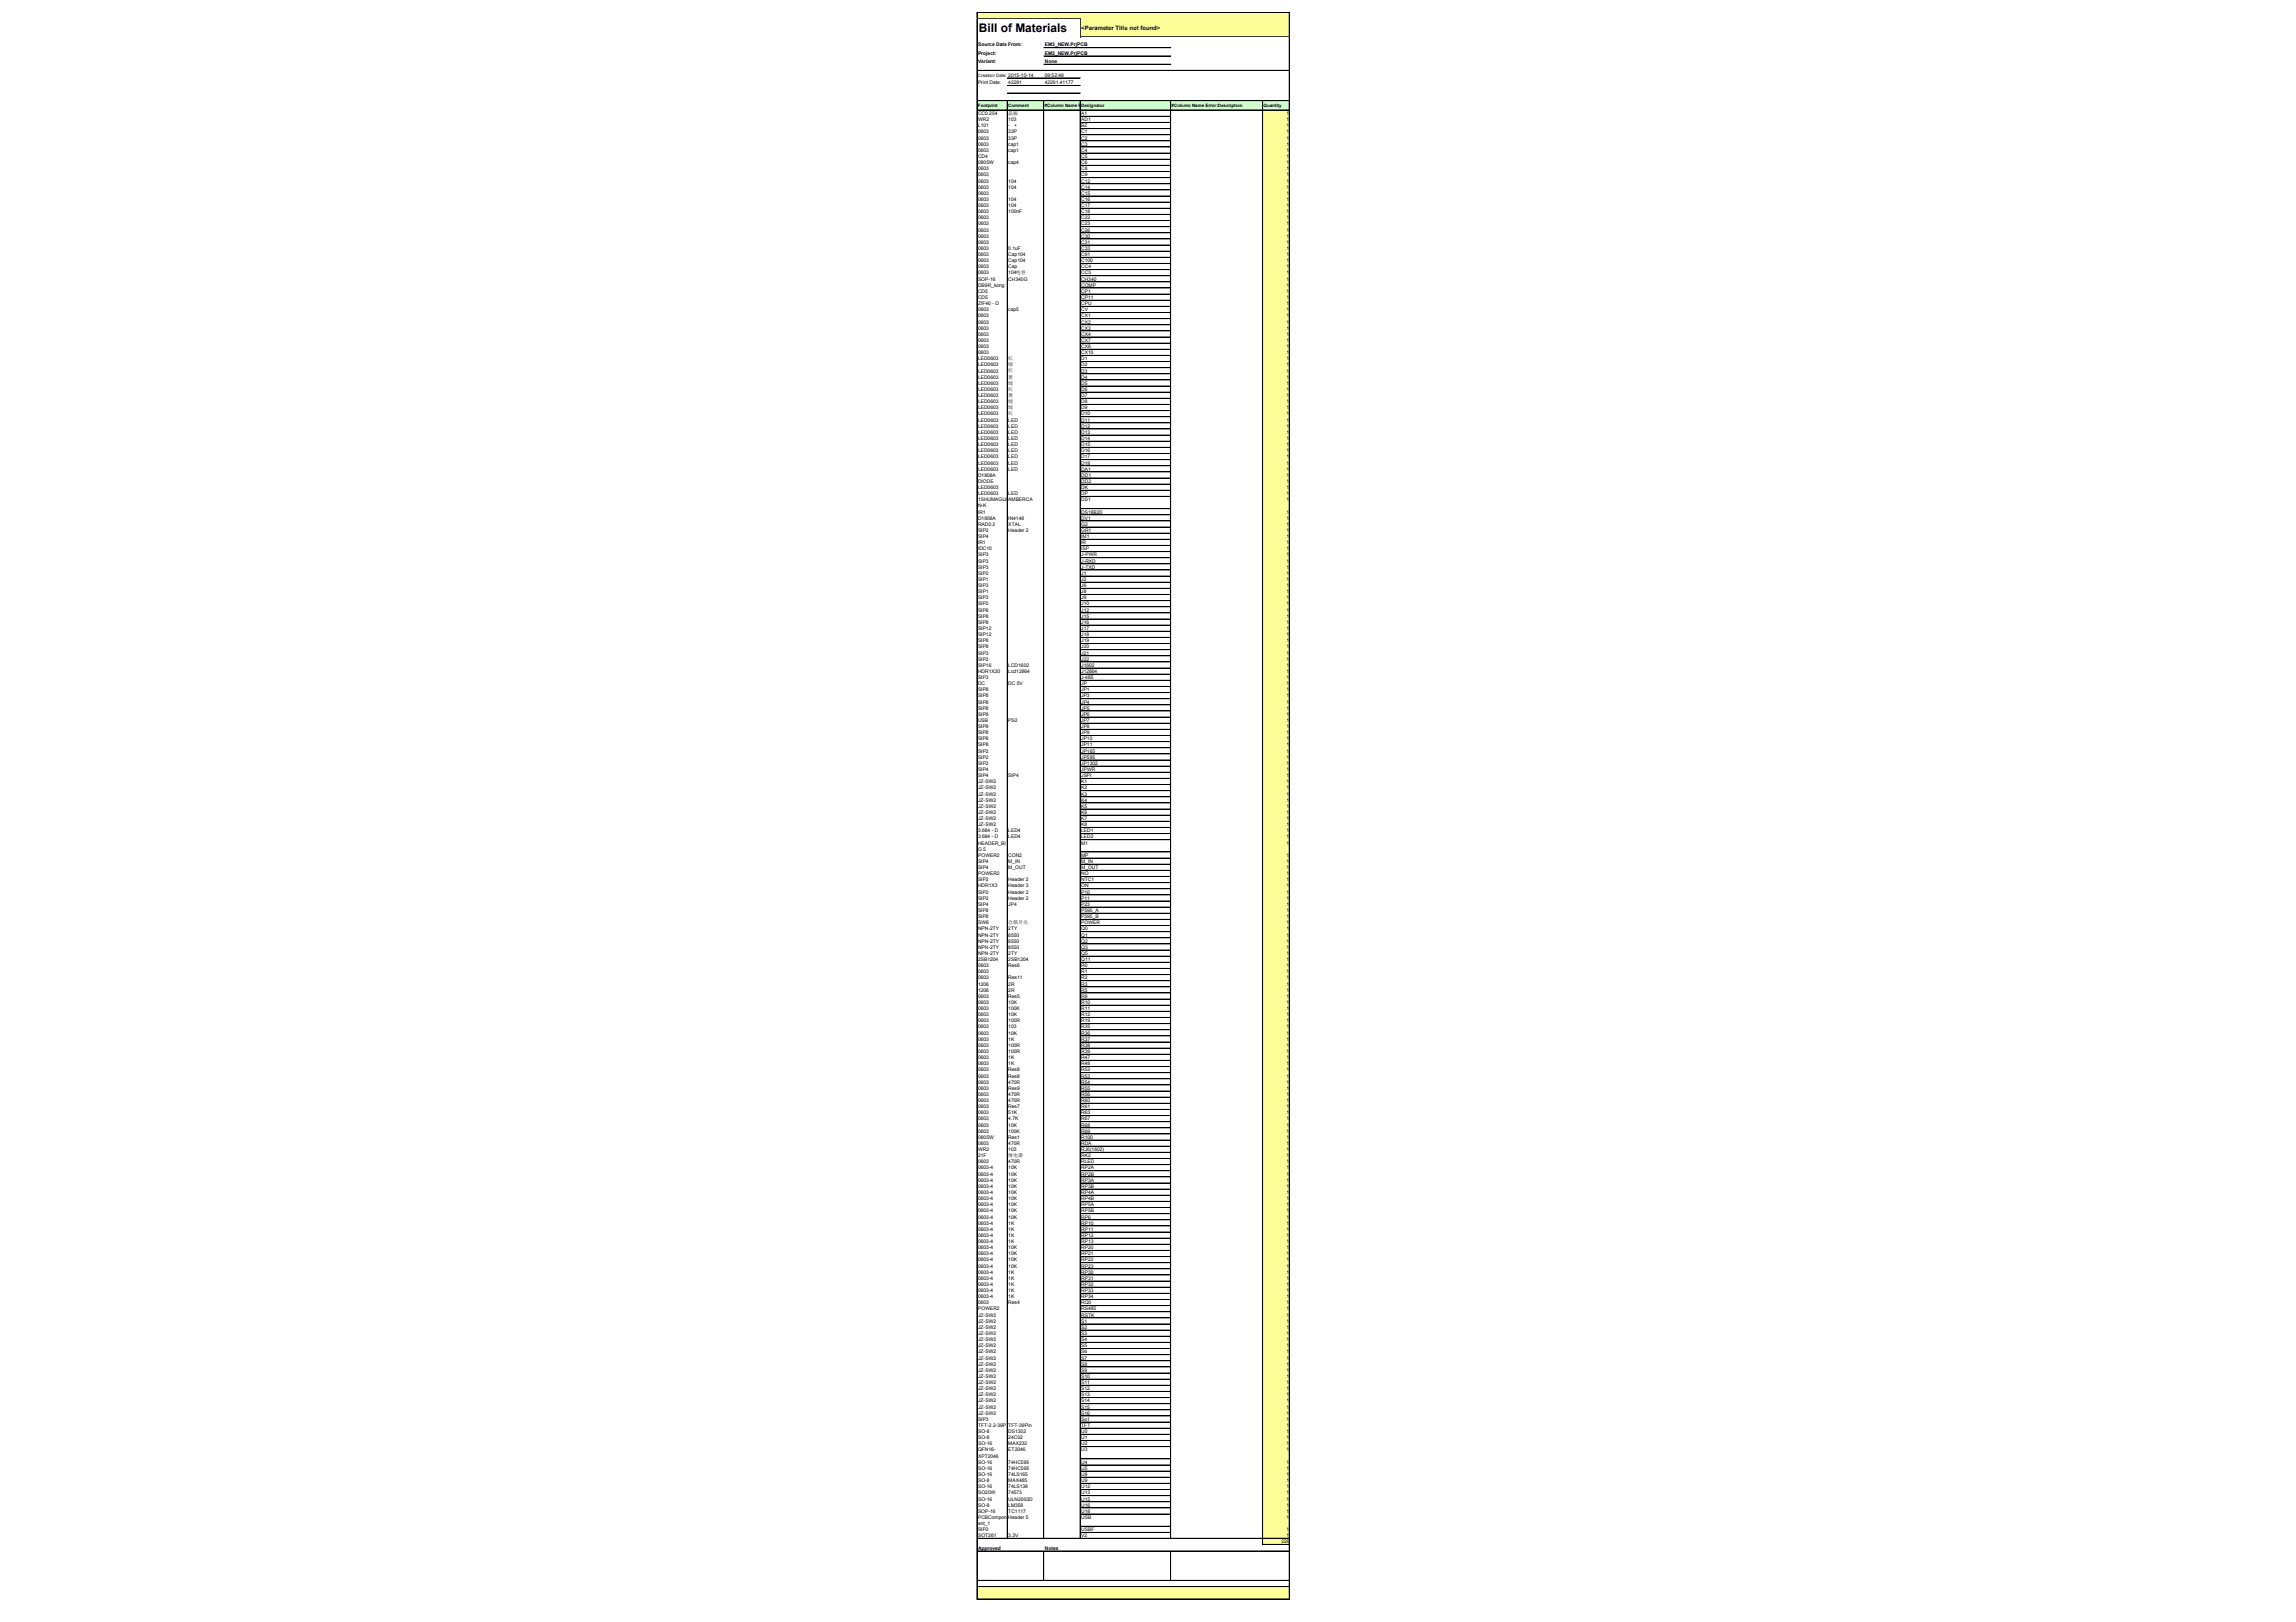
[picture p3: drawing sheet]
<svg xmlns="http://www.w3.org/2000/svg" width="297mm" height="210mm" viewBox="0 0 297 210" stroke-linecap="round" stroke-linejoin="round" font-family="sans-serif">
<defs><g id="words">
<text font-size="1.5" x="126.6" y="4.1">Bill of Materials</text>
<text font-size=".8" x="139.9" y="3.9">&lt;Parameter Title not found&gt;</text>
<g font-size=".6">
<text x="126.5" y="9.9">Creation Date: 2015-10-14</text>
<text x="126.5" y="6">Source Data From:</text>
<text x="126.5" y="7.1">Project:</text>
<text x="126.5" y="8.1">Variant:</text>
<text x="126.5" y="10.9">Print Date:</text>
<text x="130.4" y="10.9">42291</text>
<text x="135.2" y="6">EM3_NEW.PrjPCB</text>
<text x="135.2" y="7.1">EM3_NEW.PrjPCB</text>
<text x="135.2" y="8.1">None</text>
<text x="135.2" y="9.9">09:52:48</text>
<text x="135.2" y="10.9">42291.41177</text>
<text x="126.5" y="13.8">Footprint</text>
<text x="126.5" y="14.9">CC0.254</text>
<text x="126.5" y="15.7">WR2</text>
<text x="126.5" y="16.5">L101</text>
<text x="126.5" y="17.3">0603</text>
<text x="130.4" y="13.8">Comment</text>
<text x="130.4" y="14.9">晶振</text>
<text x="130.4" y="15.7">103</text>
<text x="130.4" y="16.5">-</text>
<text x="130.4" y="17.3">33P</text>
<text x="131.2" y="16.5">+</text>
<text x="135.2" y="13.8">#Column Name Error:LibRef</text>
<text x="139.9" y="13.8">Designator</text>
<text x="139.9" y="14.9">A1</text>
<text x="139.9" y="15.7">AD1</text>
<text x="139.9" y="16.5">BZ</text>
<text x="139.9" y="17.3">C1</text>
<text x="151.6" y="13.8">#Column Name Error:Description</text>
<text x="163.5" y="13.8">Quantity</text>
<text x="166.4" y="14.9">1</text>
<text x="166.4" y="15.7">1</text>
<text x="166.4" y="16.5">1</text>
<text x="166.4" y="17.3">1</text>
<text x="126.5" y="18.1">0603</text>
<text x="126.5" y="18.9">0603</text>
<text x="126.5" y="19.7">0603</text>
<text x="126.5" y="20.4">CD4</text>
<text x="126.5" y="21.2">0805W</text>
<text x="126.5" y="22">0603</text>
<text x="126.5" y="22.8">0603</text>
<text x="126.5" y="23.6">0603</text>
<text x="130.4" y="18.1">33P</text>
<text x="130.4" y="18.9">cap1</text>
<text x="130.4" y="19.7">cap1</text>
<text x="130.4" y="21.2">cap4</text>
<text x="130.4" y="23.6">104</text>
<text x="139.9" y="18.1">C2</text>
<text x="139.9" y="18.9">C3</text>
<text x="139.9" y="19.7">C4</text>
<text x="139.9" y="20.4">C5</text>
<text x="139.9" y="21.2">C6</text>
<text x="139.9" y="22">C8</text>
<text x="139.9" y="22.8">C9</text>
<text x="139.9" y="23.6">C12</text>
<text x="166.4" y="18.1">1</text>
<text x="166.4" y="18.9">1</text>
<text x="166.4" y="19.7">1</text>
<text x="166.4" y="20.4">1</text>
<text x="166.4" y="21.2">1</text>
<text x="166.4" y="22">1</text>
<text x="166.4" y="22.8">1</text>
<text x="166.4" y="23.6">1</text>
<text x="126.5" y="24.4">0603</text>
<text x="126.5" y="25.2">0603</text>
<text x="126.5" y="26">0603</text>
<text x="126.5" y="26.8">0603</text>
<text x="126.5" y="27.6">0603</text>
<text x="126.5" y="28.4">0603</text>
<text x="126.5" y="29.2">0603</text>
<text x="126.5" y="30">0603</text>
<text x="130.4" y="24.4">104</text>
<text x="130.4" y="26">104</text>
<text x="130.4" y="26.8">104</text>
<text x="130.4" y="27.6">100nF</text>
<text x="139.9" y="24.4">C14</text>
<text x="139.9" y="25.2">C15</text>
<text x="139.9" y="26">C16</text>
<text x="139.9" y="26.8">C17</text>
<text x="139.9" y="27.6">C18</text>
<text x="139.9" y="28.4">C22</text>
<text x="139.9" y="29.2">C23</text>
<text x="139.9" y="30">C26</text>
<text x="166.4" y="24.4">1</text>
<text x="166.4" y="25.2">1</text>
<text x="166.4" y="26">1</text>
<text x="166.4" y="26.8">1</text>
<text x="166.4" y="27.6">1</text>
<text x="166.4" y="28.4">1</text>
<text x="166.4" y="29.2">1</text>
<text x="166.4" y="30">1</text>
<text x="126.5" y="30.8">0603</text>
<text x="126.5" y="31.6">0603</text>
<text x="126.5" y="32.3">0603</text>
<text x="126.5" y="33.1">0603</text>
<text x="126.5" y="33.9">0603</text>
<text x="126.5" y="34.7">0603</text>
<text x="126.5" y="35.5">0603</text>
<text x="130.4" y="32.3">0.1uF</text>
<text x="130.4" y="33.1">Cap104</text>
<text x="130.4" y="33.9">Cap104</text>
<text x="130.4" y="34.7">Cap</text>
<text x="130.4" y="35.5">104电容</text>
<text x="139.9" y="30.8">C30</text>
<text x="139.9" y="31.6">C31</text>
<text x="139.9" y="32.3">C33</text>
<text x="139.9" y="33.1">C91</text>
<text x="139.9" y="33.9">C100</text>
<text x="139.9" y="34.7">CC4</text>
<text x="139.9" y="35.5">CC5</text>
<text x="166.4" y="30.8">1</text>
<text x="166.4" y="31.6">1</text>
<text x="166.4" y="32.3">1</text>
<text x="166.4" y="33.1">1</text>
<text x="166.4" y="33.9">1</text>
<text x="166.4" y="34.7">1</text>
<text x="166.4" y="35.5">1</text>
<text x="126.5" y="36.3">SOP-16</text>
<text x="126.5" y="37.1">DB9R_kong</text>
<text x="126.5" y="37.9">CD5</text>
<text x="126.5" y="38.7">CD5</text>
<text x="126.5" y="39.5">ZIF40 - D</text>
<text x="126.5" y="40.3">0603</text>
<text x="126.5" y="41.1">0603</text>
<text x="126.5" y="41.9">0603</text>
<text x="130.4" y="36.3">CH340G</text>
<text x="130.4" y="40.3">cap5</text>
<text x="139.9" y="36.3">CH340</text>
<text x="139.9" y="37.1">COMP</text>
<text x="139.9" y="37.9">CP1</text>
<text x="139.9" y="38.7">CP11</text>
<text x="139.9" y="39.5">CPU</text>
<text x="139.9" y="40.3">CV</text>
<text x="139.9" y="41.1">CX1</text>
<text x="139.9" y="41.9">CX2</text>
<text x="166.4" y="36.3">1</text>
<text x="166.4" y="37.1">1</text>
<text x="166.4" y="37.9">1</text>
<text x="166.4" y="38.7">1</text>
<text x="166.4" y="39.5">1</text>
<text x="166.4" y="40.3">1</text>
<text x="166.4" y="41.1">1</text>
<text x="166.4" y="41.9">1</text>
<text x="126.5" y="42.7">0603</text>
<text x="126.5" y="43.5">0603</text>
<text x="126.5" y="44.2">0603</text>
<text x="126.5" y="45">0603</text>
<text x="126.5" y="45.8">0603</text>
<text x="126.5" y="46.6">LED0603</text>
<text x="126.5" y="47.4">LED0603</text>
<text x="130.4" y="46.6">红</text>
<text x="130.4" y="47.4">绿</text>
<text x="139.9" y="42.7">CX3</text>
<text x="139.9" y="43.5">CX4</text>
<text x="139.9" y="44.2">CX7</text>
<text x="139.9" y="45">CX8</text>
<text x="139.9" y="45.8">CX10</text>
<text x="139.9" y="46.6">D1</text>
<text x="139.9" y="47.4">D2</text>
<text x="166.4" y="42.7">1</text>
<text x="166.4" y="43.5">1</text>
<text x="166.4" y="44.2">1</text>
<text x="166.4" y="45">1</text>
<text x="166.4" y="45.8">1</text>
<text x="166.4" y="46.6">1</text>
<text x="166.4" y="47.4">1</text>
<text x="126.5" y="48.2">LED0603</text>
<text x="126.5" y="49">LED0603</text>
<text x="126.5" y="49.8">LED0603</text>
<text x="126.5" y="50.6">LED0603</text>
<text x="126.5" y="51.4">LED0603</text>
<text x="126.5" y="52.2">LED0603</text>
<text x="126.5" y="53">LED0603</text>
<text x="126.5" y="53.8">LED0603</text>
<text x="130.4" y="48.2">红</text>
<text x="130.4" y="49">黄</text>
<text x="130.4" y="49.8">绿</text>
<text x="130.4" y="50.6">红</text>
<text x="130.4" y="51.4">黄</text>
<text x="130.4" y="52.2">绿</text>
<text x="130.4" y="53">绿</text>
<text x="130.4" y="53.8">红</text>
<text x="139.9" y="48.2">D3</text>
<text x="139.9" y="49">D4</text>
<text x="139.9" y="49.8">D5</text>
<text x="139.9" y="50.6">D6</text>
<text x="139.9" y="51.4">D7</text>
<text x="139.9" y="52.2">D8</text>
<text x="139.9" y="53">D9</text>
<text x="139.9" y="53.8">D10</text>
<text x="166.4" y="48.2">1</text>
<text x="166.4" y="49">1</text>
<text x="166.4" y="49.8">1</text>
<text x="166.4" y="50.6">1</text>
<text x="166.4" y="51.4">1</text>
<text x="166.4" y="52.2">1</text>
<text x="166.4" y="53">1</text>
<text x="166.4" y="53.8">1</text>
<text x="126.5" y="54.6">LED0603</text>
<text x="126.5" y="55.4">LED0603</text>
<text x="126.5" y="56.1">LED0603</text>
<text x="126.5" y="56.9">LED0603</text>
<text x="126.5" y="57.7">LED0603</text>
<text x="126.5" y="58.5">LED0603</text>
<text x="126.5" y="59.3">LED0603</text>
<text x="130.4" y="54.6">LED</text>
<text x="130.4" y="55.4">LED</text>
<text x="130.4" y="56.1">LED</text>
<text x="130.4" y="56.9">LED</text>
<text x="130.4" y="57.7">LED</text>
<text x="130.4" y="58.5">LED</text>
<text x="130.4" y="59.3">LED</text>
<text x="139.9" y="54.6">D11</text>
<text x="139.9" y="55.4">D12</text>
<text x="139.9" y="56.1">D13</text>
<text x="139.9" y="56.9">D14</text>
<text x="139.9" y="57.7">D15</text>
<text x="139.9" y="58.5">D16</text>
<text x="139.9" y="59.3">D17</text>
<text x="166.4" y="54.6">1</text>
<text x="166.4" y="55.4">1</text>
<text x="166.4" y="56.1">1</text>
<text x="166.4" y="56.9">1</text>
<text x="166.4" y="57.7">1</text>
<text x="166.4" y="58.5">1</text>
<text x="166.4" y="59.3">1</text>
<text x="126.5" y="60.1">LED0603</text>
<text x="126.5" y="60.9">LED0603</text>
<text x="126.5" y="61.7">D1808A</text>
<text x="126.5" y="62.5">DIODE</text>
<text x="126.5" y="63.3">LED0603</text>
<text x="126.5" y="64.1">LED0603</text>
<text x="126.5" y="64.9">1SHUMAGUAAMBERCA</text>
<text x="126.5" y="65.7">N-K</text>
<text x="130.4" y="60.1">LED</text>
<text x="130.4" y="60.9">LED</text>
<text x="130.4" y="64.1">LED</text>
<text x="139.9" y="60.1">D18</text>
<text x="139.9" y="60.9">DA1</text>
<text x="139.9" y="61.7">DD1</text>
<text x="139.9" y="62.5">DD2</text>
<text x="139.9" y="63.3">DK</text>
<text x="139.9" y="64.1">DP</text>
<text x="139.9" y="64.9">DS1</text>
<text x="166.4" y="60.1">1</text>
<text x="166.4" y="60.9">1</text>
<text x="166.4" y="61.7">1</text>
<text x="166.4" y="62.5">1</text>
<text x="166.4" y="63.3">1</text>
<text x="166.4" y="64.1">1</text>
<text x="166.4" y="64.9">1</text>
<text x="126.5" y="66.5">IR1</text>
<text x="126.5" y="67.3">D1808A</text>
<text x="126.5" y="68">RAD0.2</text>
<text x="126.5" y="68.8">SIP2</text>
<text x="126.5" y="69.6">SIP4</text>
<text x="126.5" y="70.4">IR1</text>
<text x="126.5" y="71.2">IDC10</text>
<text x="130.4" y="67.3">IN4148</text>
<text x="130.4" y="68">XTAL</text>
<text x="130.4" y="68.8">Header 2</text>
<text x="139.9" y="66.5">DS18B20</text>
<text x="139.9" y="67.3">DV1</text>
<text x="139.9" y="68">G2</text>
<text x="139.9" y="68.8">GR1</text>
<text x="139.9" y="69.6">IM1</text>
<text x="139.9" y="70.4">IR</text>
<text x="139.9" y="71.2">ISP</text>
<text x="166.4" y="66.5">1</text>
<text x="166.4" y="67.3">1</text>
<text x="166.4" y="68">1</text>
<text x="166.4" y="68.8">1</text>
<text x="166.4" y="69.6">1</text>
<text x="166.4" y="70.4">1</text>
<text x="166.4" y="71.2">1</text>
<text x="126.5" y="72">SIP3</text>
<text x="126.5" y="72.8">SIP3</text>
<text x="126.5" y="73.6">SIP3</text>
<text x="126.5" y="74.4">SIP2</text>
<text x="126.5" y="75.2">SIP1</text>
<text x="126.5" y="76">SIP3</text>
<text x="126.5" y="76.8">SIP1</text>
<text x="126.5" y="77.6">SIP3</text>
<text x="139.9" y="72">J-PWR</text>
<text x="139.9" y="72.8">J-RXD</text>
<text x="139.9" y="73.6">J-TXD</text>
<text x="139.9" y="74.4">J1</text>
<text x="139.9" y="75.2">J2</text>
<text x="139.9" y="76">J6</text>
<text x="139.9" y="76.8">J8</text>
<text x="139.9" y="77.6">J9</text>
<text x="166.4" y="72">1</text>
<text x="166.4" y="72.8">1</text>
<text x="166.4" y="73.6">1</text>
<text x="166.4" y="74.4">1</text>
<text x="166.4" y="75.2">1</text>
<text x="166.4" y="76">1</text>
<text x="166.4" y="76.8">1</text>
<text x="166.4" y="77.6">1</text>
<text x="126.5" y="78.4">SIP2</text>
<text x="126.5" y="79.2">SIP8</text>
<text x="126.5" y="79.9">SIP8</text>
<text x="126.5" y="80.7">SIP8</text>
<text x="126.5" y="81.5">SIP12</text>
<text x="126.5" y="82.3">SIP12</text>
<text x="126.5" y="83.1">SIP8</text>
<text x="126.5" y="83.9">SIP8</text>
<text x="139.9" y="78.4">J10</text>
<text x="139.9" y="79.2">J12</text>
<text x="139.9" y="79.9">J15</text>
<text x="139.9" y="80.7">J16</text>
<text x="139.9" y="81.5">J17</text>
<text x="139.9" y="82.3">J18</text>
<text x="139.9" y="83.1">J19</text>
<text x="139.9" y="83.9">J20</text>
<text x="166.4" y="78.4">1</text>
<text x="166.4" y="79.2">1</text>
<text x="166.4" y="79.9">1</text>
<text x="166.4" y="80.7">1</text>
<text x="166.4" y="81.5">1</text>
<text x="166.4" y="82.3">1</text>
<text x="166.4" y="83.1">1</text>
<text x="166.4" y="83.9">1</text>
<text x="126.5" y="84.7">SIP3</text>
<text x="126.5" y="85.5">SIP2</text>
<text x="126.5" y="86.3">SIP16</text>
<text x="126.5" y="87.1">HDR1X20</text>
<text x="126.5" y="87.9">SIP3</text>
<text x="126.5" y="88.7">DC</text>
<text x="126.5" y="89.5">SIP8</text>
<text x="130.4" y="86.3">LCD1602</text>
<text x="130.4" y="87.1">Lcd12864</text>
<text x="130.4" y="88.7">DC 5V</text>
<text x="139.9" y="84.7">J21</text>
<text x="139.9" y="85.5">J22</text>
<text x="139.9" y="86.3">J1602</text>
<text x="139.9" y="87.1">J12864</text>
<text x="139.9" y="87.9">J-485</text>
<text x="139.9" y="88.7">JP</text>
<text x="139.9" y="89.5">JP1</text>
<text x="166.4" y="84.7">1</text>
<text x="166.4" y="85.5">1</text>
<text x="166.4" y="86.3">1</text>
<text x="166.4" y="87.1">1</text>
<text x="166.4" y="87.9">1</text>
<text x="166.4" y="88.7">1</text>
<text x="166.4" y="89.5">1</text>
<text x="126.5" y="90.3">SIP8</text>
<text x="126.5" y="91.1">SIP8</text>
<text x="126.5" y="91.8">SIP8</text>
<text x="126.5" y="92.6">SIP8</text>
<text x="126.5" y="93.4">USB</text>
<text x="126.5" y="94.2">SIP8</text>
<text x="126.5" y="95">SIP8</text>
<text x="126.5" y="95.8">SIP8</text>
<text x="130.4" y="93.4">PS2</text>
<text x="139.9" y="90.3">JP3</text>
<text x="139.9" y="91.1">JP4</text>
<text x="139.9" y="91.8">JP5</text>
<text x="139.9" y="92.6">JP6</text>
<text x="139.9" y="93.4">JP7</text>
<text x="139.9" y="94.2">JP8</text>
<text x="139.9" y="95">JP9</text>
<text x="139.9" y="95.8">JP10</text>
<text x="166.4" y="90.3">1</text>
<text x="166.4" y="91.1">1</text>
<text x="166.4" y="91.8">1</text>
<text x="166.4" y="92.6">1</text>
<text x="166.4" y="93.4">1</text>
<text x="166.4" y="94.2">1</text>
<text x="166.4" y="95">1</text>
<text x="166.4" y="95.8">1</text>
<text x="126.5" y="96.6">SIP8</text>
<text x="126.5" y="97.4">SIP2</text>
<text x="126.5" y="98.2">SIP2</text>
<text x="126.5" y="99">SIP2</text>
<text x="126.5" y="99.8">SIP4</text>
<text x="126.5" y="100.6">SIP4</text>
<text x="126.5" y="101.4">JZ-SW2</text>
<text x="130.4" y="100.6">SIP4</text>
<text x="139.9" y="96.6">JP11</text>
<text x="139.9" y="97.4">JP165</text>
<text x="139.9" y="98.2">JP595</text>
<text x="139.9" y="99">JP1302</text>
<text x="139.9" y="99.8">JPWR</text>
<text x="139.9" y="100.6">JSPI</text>
<text x="139.9" y="101.4">K1</text>
<text x="166.4" y="96.6">1</text>
<text x="166.4" y="97.4">1</text>
<text x="166.4" y="98.2">1</text>
<text x="166.4" y="99">1</text>
<text x="166.4" y="99.8">1</text>
<text x="166.4" y="100.6">1</text>
<text x="166.4" y="101.4">1</text>
<text x="126.5" y="102.2">JZ-SW2</text>
<text x="126.5" y="103">JZ-SW2</text>
<text x="126.5" y="103.7">JZ-SW2</text>
<text x="126.5" y="104.5">JZ-SW2</text>
<text x="126.5" y="105.3">JZ-SW2</text>
<text x="126.5" y="106.1">JZ-SW2</text>
<text x="126.5" y="106.9">JZ-SW2</text>
<text x="126.5" y="107.7">3.684 - D</text>
<text x="130.4" y="107.7">LED4</text>
<text x="139.9" y="102.2">K2</text>
<text x="139.9" y="103">K3</text>
<text x="139.9" y="103.7">K4</text>
<text x="139.9" y="104.5">K5</text>
<text x="139.9" y="105.3">K6</text>
<text x="139.9" y="106.1">K7</text>
<text x="139.9" y="106.9">K8</text>
<text x="139.9" y="107.7">LED1</text>
<text x="166.4" y="102.2">1</text>
<text x="166.4" y="103">1</text>
<text x="166.4" y="103.7">1</text>
<text x="166.4" y="104.5">1</text>
<text x="166.4" y="105.3">1</text>
<text x="166.4" y="106.1">1</text>
<text x="166.4" y="106.9">1</text>
<text x="166.4" y="107.7">1</text>
<text x="126.5" y="108.5">3.684 - D</text>
<text x="126.5" y="109.3">HEADER_BI</text>
<text x="126.5" y="110.1">G 5</text>
<text x="126.5" y="110.9">POWER2</text>
<text x="126.5" y="111.7">SIP4</text>
<text x="126.5" y="112.5">SIP4</text>
<text x="126.5" y="113.3">POWER2</text>
<text x="130.4" y="108.5">LED4</text>
<text x="130.4" y="110.9">CON2</text>
<text x="130.4" y="111.7">M_IN</text>
<text x="130.4" y="112.5">M_OUT</text>
<text x="139.9" y="108.5">LED2</text>
<text x="139.9" y="109.3">M1</text>
<text x="139.9" y="110.9">MP</text>
<text x="139.9" y="111.7">M_IN</text>
<text x="139.9" y="112.5">M_OUT</text>
<text x="139.9" y="113.3">NO</text>
<text x="166.4" y="108.5">1</text>
<text x="166.4" y="109.3">1</text>
<text x="166.4" y="110.9">1</text>
<text x="166.4" y="111.7">1</text>
<text x="166.4" y="112.5">1</text>
<text x="166.4" y="113.3">1</text>
<text x="126.5" y="114.1">SIP2</text>
<text x="126.5" y="114.8">HDR1X3</text>
<text x="126.5" y="115.6">SIP2</text>
<text x="126.5" y="116.4">SIP2</text>
<text x="126.5" y="117.2">SIP4</text>
<text x="126.5" y="118">SIP8</text>
<text x="126.5" y="118.8">SIP8</text>
<text x="126.5" y="119.6">SW6</text>
<text x="130.4" y="114.1">Header 2</text>
<text x="130.4" y="114.8">Header 3</text>
<text x="130.4" y="115.6">Header 2</text>
<text x="130.4" y="116.4">Header 2</text>
<text x="130.4" y="117.2">JP4</text>
<text x="130.4" y="119.6">自锁开关</text>
<text x="139.9" y="114.1">NTC1</text>
<text x="139.9" y="114.8">ON</text>
<text x="139.9" y="115.6">P10</text>
<text x="139.9" y="116.4">P11</text>
<text x="139.9" y="117.2">P23</text>
<text x="139.9" y="118">P595_A</text>
<text x="139.9" y="118.8">P595_B</text>
<text x="139.9" y="119.6">POWER</text>
<text x="166.4" y="114.1">1</text>
<text x="166.4" y="114.8">1</text>
<text x="166.4" y="115.6">1</text>
<text x="166.4" y="116.4">1</text>
<text x="166.4" y="117.2">1</text>
<text x="166.4" y="118">1</text>
<text x="166.4" y="118.8">1</text>
<text x="166.4" y="119.6">1</text>
<text x="126.5" y="120.4">NPN-2TY</text>
<text x="126.5" y="121.2">NPN-2TY</text>
<text x="126.5" y="122">NPN-2TY</text>
<text x="126.5" y="122.8">NPN-2TY</text>
<text x="126.5" y="123.6">NPN-2TY</text>
<text x="126.5" y="124.4">2SB1204</text>
<text x="126.5" y="125.2">0603</text>
<text x="126.5" y="126">0603</text>
<text x="130.4" y="120.4">2TY</text>
<text x="130.4" y="121.2">8550</text>
<text x="130.4" y="122">8550</text>
<text x="130.4" y="122.8">8550</text>
<text x="130.4" y="123.6">2TY</text>
<text x="130.4" y="124.4">2SB1204</text>
<text x="130.4" y="125.2">Res6</text>
<text x="139.9" y="120.4">Q0</text>
<text x="139.9" y="121.2">Q1</text>
<text x="139.9" y="122">Q2</text>
<text x="139.9" y="122.8">Q3</text>
<text x="139.9" y="123.6">Q5</text>
<text x="139.9" y="124.4">Q11</text>
<text x="139.9" y="125.2">R0</text>
<text x="139.9" y="126">R1</text>
<text x="166.4" y="120.4">1</text>
<text x="166.4" y="121.2">1</text>
<text x="166.4" y="122">1</text>
<text x="166.4" y="122.8">1</text>
<text x="166.4" y="123.6">1</text>
<text x="166.4" y="124.4">1</text>
<text x="166.4" y="125.2">1</text>
<text x="166.4" y="126">1</text>
<text x="126.5" y="126.7">0603</text>
<text x="126.5" y="127.5">1206</text>
<text x="126.5" y="128.3">1206</text>
<text x="126.5" y="129.1">0603</text>
<text x="126.5" y="129.9">0603</text>
<text x="126.5" y="130.7">0603</text>
<text x="126.5" y="131.5">0603</text>
<text x="130.4" y="126.7">Res11</text>
<text x="130.4" y="127.5">2R</text>
<text x="130.4" y="128.3">2R</text>
<text x="130.4" y="129.1">Res5</text>
<text x="130.4" y="129.9">10K</text>
<text x="130.4" y="130.7">100K</text>
<text x="130.4" y="131.5">10K</text>
<text x="139.9" y="126.7">R2</text>
<text x="139.9" y="127.5">R3</text>
<text x="139.9" y="128.3">R5</text>
<text x="139.9" y="129.1">R9</text>
<text x="139.9" y="129.9">R10</text>
<text x="139.9" y="130.7">R11</text>
<text x="139.9" y="131.5">R12</text>
<text x="166.4" y="126.7">1</text>
<text x="166.4" y="127.5">1</text>
<text x="166.4" y="128.3">1</text>
<text x="166.4" y="129.1">1</text>
<text x="166.4" y="129.9">1</text>
<text x="166.4" y="130.7">1</text>
<text x="166.4" y="131.5">1</text>
<text x="126.5" y="132.3">0603</text>
<text x="126.5" y="133.1">0603</text>
<text x="126.5" y="133.9">0603</text>
<text x="126.5" y="134.7">0603</text>
<text x="126.5" y="135.5">0603</text>
<text x="126.5" y="136.3">0603</text>
<text x="126.5" y="137.1">0603</text>
<text x="126.5" y="137.9">0603</text>
<text x="130.4" y="132.3">100R</text>
<text x="130.4" y="133.1">103</text>
<text x="130.4" y="133.9">10K</text>
<text x="130.4" y="134.7">1K</text>
<text x="130.4" y="135.5">100R</text>
<text x="130.4" y="136.3">100R</text>
<text x="130.4" y="137.1">1K</text>
<text x="130.4" y="137.9">1K</text>
<text x="139.9" y="132.3">R19</text>
<text x="139.9" y="133.1">R35</text>
<text x="139.9" y="133.9">R36</text>
<text x="139.9" y="134.7">R37</text>
<text x="139.9" y="135.5">R38</text>
<text x="139.9" y="136.3">R39</text>
<text x="139.9" y="137.1">R47</text>
<text x="139.9" y="137.9">R48</text>
<text x="166.4" y="132.3">1</text>
<text x="166.4" y="133.1">1</text>
<text x="166.4" y="133.9">1</text>
<text x="166.4" y="134.7">1</text>
<text x="166.4" y="135.5">1</text>
<text x="166.4" y="136.3">1</text>
<text x="166.4" y="137.1">1</text>
<text x="166.4" y="137.9">1</text>
<text x="126.5" y="138.6">0603</text>
<text x="126.5" y="139.4">0603</text>
<text x="126.5" y="140.2">0603</text>
<text x="126.5" y="141">0603</text>
<text x="126.5" y="141.8">0603</text>
<text x="126.5" y="142.6">0603</text>
<text x="126.5" y="143.4">0603</text>
<text x="130.4" y="138.6">Res8</text>
<text x="130.4" y="139.4">Res8</text>
<text x="130.4" y="140.2">470R</text>
<text x="130.4" y="141">Res9</text>
<text x="130.4" y="141.8">470R</text>
<text x="130.4" y="142.6">470R</text>
<text x="130.4" y="143.4">Res7</text>
<text x="139.9" y="138.6">R52</text>
<text x="139.9" y="139.4">R53</text>
<text x="139.9" y="140.2">R54</text>
<text x="139.9" y="141">R55</text>
<text x="139.9" y="141.8">R56</text>
<text x="139.9" y="142.6">R60</text>
<text x="139.9" y="143.4">R61</text>
<text x="166.4" y="138.6">1</text>
<text x="166.4" y="139.4">1</text>
<text x="166.4" y="140.2">1</text>
<text x="166.4" y="141">1</text>
<text x="166.4" y="141.8">1</text>
<text x="166.4" y="142.6">1</text>
<text x="166.4" y="143.4">1</text>
<text x="126.5" y="144.2">0603</text>
<text x="126.5" y="145">0603</text>
<text x="126.5" y="145.8">0603</text>
<text x="126.5" y="146.6">0603</text>
<text x="126.5" y="147.4">0805W</text>
<text x="126.5" y="148.2">0603</text>
<text x="126.5" y="149">WR2</text>
<text x="126.5" y="149.8">21F</text>
<text x="130.4" y="144.2">51K</text>
<text x="130.4" y="145">4.7K</text>
<text x="130.4" y="145.8">10K</text>
<text x="130.4" y="146.6">100K</text>
<text x="130.4" y="147.4">Res1</text>
<text x="130.4" y="148.2">470R</text>
<text x="130.4" y="149">103</text>
<text x="130.4" y="149.7">继电器</text>
<text x="139.9" y="144.2">R63</text>
<text x="139.9" y="145">R67</text>
<text x="139.9" y="145.8">R68</text>
<text x="139.9" y="146.6">R69</text>
<text x="139.9" y="147.4">R100</text>
<text x="139.9" y="148.2">RDA</text>
<text x="139.9" y="149">RJ6(1602)</text>
<text x="139.9" y="149.8">RK2</text>
<text x="166.4" y="144.2">1</text>
<text x="166.4" y="145">1</text>
<text x="166.4" y="145.8">1</text>
<text x="166.4" y="146.6">1</text>
<text x="166.4" y="147.4">1</text>
<text x="166.4" y="148.2">1</text>
<text x="166.4" y="149">1</text>
<text x="166.4" y="149.8">1</text>
<text x="126.5" y="150.5">0603</text>
<text x="126.5" y="151.3">0603-4</text>
<text x="126.5" y="152.1">0603-4</text>
<text x="126.5" y="152.9">0603-4</text>
<text x="126.5" y="153.7">0603-4</text>
<text x="126.5" y="154.5">0603-4</text>
<text x="126.5" y="155.3">0603-4</text>
<text x="130.4" y="150.5">470R</text>
<text x="130.4" y="151.3">10K</text>
<text x="130.4" y="152.1">10K</text>
<text x="130.4" y="152.9">10K</text>
<text x="130.4" y="153.7">10K</text>
<text x="130.4" y="154.5">10K</text>
<text x="130.4" y="155.3">10K</text>
<text x="139.9" y="150.5">RLED</text>
<text x="139.9" y="151.3">RP2A</text>
<text x="139.9" y="152.1">RP2B</text>
<text x="139.9" y="152.9">RP3A</text>
<text x="139.9" y="153.7">RP3B</text>
<text x="139.9" y="154.5">RP4A</text>
<text x="139.9" y="155.3">RP4B</text>
<text x="166.4" y="150.5">1</text>
<text x="166.4" y="151.3">1</text>
<text x="166.4" y="152.1">1</text>
<text x="166.4" y="152.9">1</text>
<text x="166.4" y="153.7">1</text>
<text x="166.4" y="154.5">1</text>
<text x="166.4" y="155.3">1</text>
<text x="126.5" y="156.1">0603-4</text>
<text x="126.5" y="156.9">0603-4</text>
<text x="126.5" y="157.7">0603-4</text>
<text x="126.5" y="158.5">0603-4</text>
<text x="126.5" y="159.3">0603-4</text>
<text x="126.5" y="160.1">0603-4</text>
<text x="126.5" y="160.9">0603-4</text>
<text x="126.5" y="161.7">0603-4</text>
<text x="130.4" y="156.1">10K</text>
<text x="130.4" y="156.9">10K</text>
<text x="130.4" y="157.7">10K</text>
<text x="130.4" y="158.5">1K</text>
<text x="130.4" y="159.3">1K</text>
<text x="130.4" y="160.1">1K</text>
<text x="130.4" y="160.9">1K</text>
<text x="130.4" y="161.7">10K</text>
<text x="139.9" y="156.1">RP5A</text>
<text x="139.9" y="156.9">RP5B</text>
<text x="139.9" y="157.7">RP6</text>
<text x="139.9" y="158.5">RP10</text>
<text x="139.9" y="159.3">RP11</text>
<text x="139.9" y="160.1">RP12</text>
<text x="139.9" y="160.9">RP13</text>
<text x="139.9" y="161.7">RP20</text>
<text x="166.4" y="156.1">1</text>
<text x="166.4" y="156.9">1</text>
<text x="166.4" y="157.7">1</text>
<text x="166.4" y="158.5">1</text>
<text x="166.4" y="159.3">1</text>
<text x="166.4" y="160.1">1</text>
<text x="166.4" y="160.9">1</text>
<text x="166.4" y="161.7">1</text>
<text x="126.5" y="162.4">0603-4</text>
<text x="126.5" y="163.2">0603-4</text>
<text x="126.5" y="164">0603-4</text>
<text x="126.5" y="164.8">0603-4</text>
<text x="126.5" y="165.6">0603-4</text>
<text x="126.5" y="166.4">0603-4</text>
<text x="126.5" y="167.2">0603-4</text>
<text x="130.4" y="162.4">10K</text>
<text x="130.4" y="163.2">10K</text>
<text x="130.4" y="164">10K</text>
<text x="130.4" y="164.8">1K</text>
<text x="130.4" y="165.6">1K</text>
<text x="130.4" y="166.4">1K</text>
<text x="130.4" y="167.2">1K</text>
<text x="139.9" y="162.4">RP21</text>
<text x="139.9" y="163.2">RP22</text>
<text x="139.9" y="164">RP23</text>
<text x="139.9" y="164.8">RP30</text>
<text x="139.9" y="165.6">RP31</text>
<text x="139.9" y="166.4">RP32</text>
<text x="139.9" y="167.2">RP33</text>
<text x="166.4" y="162.4">1</text>
<text x="166.4" y="163.2">1</text>
<text x="166.4" y="164">1</text>
<text x="166.4" y="164.8">1</text>
<text x="166.4" y="165.6">1</text>
<text x="166.4" y="166.4">1</text>
<text x="166.4" y="167.2">1</text>
<text x="126.5" y="168">0603-4</text>
<text x="126.5" y="168.8">0603</text>
<text x="126.5" y="169.6">POWER2</text>
<text x="126.5" y="170.4">JZ-SW2</text>
<text x="126.5" y="171.2">JZ-SW2</text>
<text x="126.5" y="172">JZ-SW2</text>
<text x="126.5" y="172.8">JZ-SW2</text>
<text x="126.5" y="173.6">JZ-SW2</text>
<text x="130.4" y="168">1K</text>
<text x="130.4" y="168.8">Res4</text>
<text x="139.9" y="168">RP34</text>
<text x="139.9" y="168.8">RQ0</text>
<text x="139.9" y="169.6">RS485</text>
<text x="139.9" y="170.4">RSTK</text>
<text x="139.9" y="171.2">S1</text>
<text x="139.9" y="172">S2</text>
<text x="139.9" y="172.8">S3</text>
<text x="139.9" y="173.6">S4</text>
<text x="166.4" y="168">1</text>
<text x="166.4" y="168.8">1</text>
<text x="166.4" y="169.6">1</text>
<text x="166.4" y="170.4">1</text>
<text x="166.4" y="171.2">1</text>
<text x="166.4" y="172">1</text>
<text x="166.4" y="172.8">1</text>
<text x="166.4" y="173.6">1</text>
<text x="126.5" y="174.3">JZ-SW2</text>
<text x="126.5" y="175.1">JZ-SW2</text>
<text x="126.5" y="175.9">JZ-SW2</text>
<text x="126.5" y="176.7">JZ-SW2</text>
<text x="126.5" y="177.5">JZ-SW2</text>
<text x="126.5" y="178.3">JZ-SW2</text>
<text x="126.5" y="179.1">JZ-SW2</text>
<text x="126.5" y="179.9">JZ-SW2</text>
<text x="139.9" y="174.3">S5</text>
<text x="139.9" y="175.1">S6</text>
<text x="139.9" y="175.9">S7</text>
<text x="139.9" y="176.7">S8</text>
<text x="139.9" y="177.5">S9</text>
<text x="139.9" y="178.3">S10</text>
<text x="139.9" y="179.1">S11</text>
<text x="139.9" y="179.9">S12</text>
<text x="166.4" y="174.3">1</text>
<text x="166.4" y="175.1">1</text>
<text x="166.4" y="175.9">1</text>
<text x="166.4" y="176.7">1</text>
<text x="166.4" y="177.5">1</text>
<text x="166.4" y="178.3">1</text>
<text x="166.4" y="179.1">1</text>
<text x="166.4" y="179.9">1</text>
<text x="126.5" y="180.7">JZ-SW2</text>
<text x="126.5" y="181.5">JZ-SW2</text>
<text x="126.5" y="182.3">JZ-SW2</text>
<text x="126.5" y="183.1">JZ-SW2</text>
<text x="126.5" y="183.9">SIP3</text>
<text x="126.5" y="184.7">TFT-2.2-39P</text>
<text x="126.5" y="185.5">SO-8</text>
<text x="130.4" y="184.7">TFT-39Pin</text>
<text x="130.4" y="185.5">DS1302</text>
<text x="139.9" y="180.7">S13</text>
<text x="139.9" y="181.5">S14</text>
<text x="139.9" y="182.3">S15</text>
<text x="139.9" y="183.1">S16</text>
<text x="139.9" y="183.9">So1</text>
<text x="139.9" y="184.7">TFT</text>
<text x="139.9" y="185.5">U0</text>
<text x="166.4" y="180.7">1</text>
<text x="166.4" y="181.5">1</text>
<text x="166.4" y="182.3">1</text>
<text x="166.4" y="183.1">1</text>
<text x="166.4" y="183.9">1</text>
<text x="166.4" y="184.7">1</text>
<text x="166.4" y="185.5">1</text>
<text x="126.5" y="186.2">SO-8</text>
<text x="126.5" y="187">SO-16</text>
<text x="126.5" y="187.8">QFN16-</text>
<text x="126.5" y="188.6">XPT2046</text>
<text x="126.5" y="189.4">SO-16</text>
<text x="126.5" y="190.2">SO-16</text>
<text x="126.5" y="191">SO-16</text>
<text x="126.5" y="191.8">SO-8</text>
<text x="130.4" y="186.2">24C02</text>
<text x="130.4" y="187">MAX232</text>
<text x="130.4" y="187.8">ET2046</text>
<text x="130.4" y="189.4">74HC595</text>
<text x="130.4" y="190.2">74HC595</text>
<text x="130.4" y="191">74LS165</text>
<text x="130.4" y="191.8">MAX485</text>
<text x="139.9" y="186.2">U1</text>
<text x="139.9" y="187">U2</text>
<text x="139.9" y="187.8">U3</text>
<text x="139.9" y="189.4">U4</text>
<text x="139.9" y="190.2">U5</text>
<text x="139.9" y="191">U8</text>
<text x="139.9" y="191.8">U9</text>
<text x="166.4" y="186.2">1</text>
<text x="166.4" y="187">1</text>
<text x="166.4" y="187.8">1</text>
<text x="166.4" y="189.4">1</text>
<text x="166.4" y="190.2">1</text>
<text x="166.4" y="191">1</text>
<text x="166.4" y="191.8">1</text>
<text x="126.5" y="192.6">SO-16</text>
<text x="126.5" y="193.4">SO20W</text>
<text x="126.5" y="194.2">SO-16</text>
<text x="126.5" y="195">SO-8</text>
<text x="126.5" y="195.8">SOP-16</text>
<text x="126.5" y="196.6">PCBCompon</text>
<text x="126.5" y="197.4">ent_1</text>
<text x="130.4" y="192.6">74LS138</text>
<text x="130.4" y="193.4">74573</text>
<text x="130.4" y="194.2">ULN2003D</text>
<text x="130.4" y="195">LM358</text>
<text x="130.4" y="195.8">TC1117</text>
<text x="130.4" y="196.6">Header 5</text>
<text x="139.9" y="192.6">U12</text>
<text x="139.9" y="193.4">U13</text>
<text x="139.9" y="194.2">U15</text>
<text x="139.9" y="195">U16</text>
<text x="139.9" y="195.8">U18</text>
<text x="139.9" y="196.6">USB</text>
<text x="166.4" y="192.6">1</text>
<text x="166.4" y="193.4">1</text>
<text x="166.4" y="194.2">1</text>
<text x="166.4" y="195">1</text>
<text x="166.4" y="195.8">1</text>
<text x="166.4" y="196.6">1</text>
<text x="126.5" y="198.1">SIP2</text>
<text x="126.5" y="198.9">SOT261</text>
<text x="126.5" y="200.5">Approved</text>
<text x="130.4" y="198.9">3.3V</text>
<text x="135.2" y="200.5">Notes</text>
<text x="139.9" y="198.1">USBF</text>
<text x="139.9" y="198.9">V2</text>
<text x="165.8" y="199.7">229</text>
<text x="166.4" y="198.1">1</text>
<text x="166.4" y="198.9">1</text>
</g>
</g></defs>
<g fill="#ff9">
<path d="M126.4 1.6h40.4v.8h-40.4z"/>
<path d="M139.8 2.4h27v2.4h-27z"/>
</g>
<path d="M126.4 13.1h40.4v1.2h-40.4z" fill="#cfc"/>
<g fill="#ff9">
<path d="M163.4 14.3h3.4v.8h-3.4z"/>
<path d="M163.4 15.1h3.4v.8h-3.4z"/>
<path d="M163.4 15.8h3.4v.8h-3.4z"/>
<path d="M163.4 16.6h3.4v.8h-3.4z"/>
<path d="M163.4 17.4h3.4v.8h-3.4z"/>
<path d="M163.4 18.2h3.4v.8h-3.4z"/>
<path d="M163.4 19h3.4v.8h-3.4z"/>
<path d="M163.4 19.8h3.4v.8h-3.4z"/>
<path d="M163.4 20.6h3.4v.8h-3.4z"/>
<path d="M163.4 21.4h3.4v.8h-3.4z"/>
<path d="M163.4 22.2h3.4v.8h-3.4z"/>
<path d="M163.4 23h3.4v.8h-3.4z"/>
<path d="M163.4 23.8h3.4v.8h-3.4z"/>
<path d="M163.4 24.6h3.4v.8h-3.4z"/>
<path d="M163.4 25.4h3.4v.8h-3.4z"/>
<path d="M163.4 26.2h3.4v.8h-3.4z"/>
<path d="M163.4 27h3.4v.8h-3.4z"/>
<path d="M163.4 27.7h3.4v.8h-3.4z"/>
<path d="M163.4 28.5h3.4v.8h-3.4z"/>
<path d="M163.4 29.3h3.4v.8h-3.4z"/>
<path d="M163.4 30.1h3.4v.8h-3.4z"/>
<path d="M163.4 30.9h3.4v.8h-3.4z"/>
<path d="M163.4 31.7h3.4v.8h-3.4z"/>
<path d="M163.4 32.5h3.4v.8h-3.4z"/>
<path d="M163.4 33.3h3.4v.8h-3.4z"/>
<path d="M163.4 34.1h3.4v.8h-3.4z"/>
<path d="M163.4 34.9h3.4v.8h-3.4z"/>
<path d="M163.4 35.7h3.4v.8h-3.4z"/>
<path d="M163.4 36.5h3.4v.8h-3.4z"/>
<path d="M163.4 37.3h3.4v.8h-3.4z"/>
<path d="M163.4 38.1h3.4v.8h-3.4z"/>
<path d="M163.4 38.9h3.4v.8h-3.4z"/>
<path d="M163.4 39.6h3.4v.8h-3.4z"/>
<path d="M163.4 40.4h3.4v.8h-3.4z"/>
<path d="M163.4 41.2h3.4v.8h-3.4z"/>
<path d="M163.4 42h3.4v.8h-3.4z"/>
<path d="M163.4 42.8h3.4v.8h-3.4z"/>
<path d="M163.4 43.6h3.4v.8h-3.4z"/>
<path d="M163.4 44.4h3.4v.8h-3.4z"/>
<path d="M163.4 45.2h3.4v.8h-3.4z"/>
<path d="M163.4 46h3.4v.8h-3.4z"/>
<path d="M163.4 46.8h3.4v.8h-3.4z"/>
<path d="M163.4 47.6h3.4v.8h-3.4z"/>
<path d="M163.4 48.4h3.4v.8h-3.4z"/>
<path d="M163.4 49.2h3.4v.8h-3.4z"/>
<path d="M163.4 50h3.4v.8h-3.4z"/>
<path d="M163.4 50.8h3.4v.8h-3.4z"/>
<path d="M163.4 51.5h3.4v.8h-3.4z"/>
<path d="M163.4 52.3h3.4v.8h-3.4z"/>
<path d="M163.4 53.1h3.4v.8h-3.4z"/>
<path d="M163.4 53.9h3.4v.8h-3.4z"/>
<path d="M163.4 54.7h3.4v.8h-3.4z"/>
<path d="M163.4 55.5h3.4v.8h-3.4z"/>
<path d="M163.4 56.3h3.4v.8h-3.4z"/>
<path d="M163.4 57.1h3.4v.8h-3.4z"/>
<path d="M163.4 57.9h3.4v.8h-3.4z"/>
<path d="M163.4 58.7h3.4v.8h-3.4z"/>
<path d="M163.4 59.5h3.4v.8h-3.4z"/>
<path d="M163.4 60.3h3.4v.8h-3.4z"/>
<path d="M163.4 61.1h3.4v.8h-3.4z"/>
<path d="M163.4 61.9h3.4v.8h-3.4z"/>
<path d="M163.4 62.7h3.4v.8h-3.4z"/>
<path d="M163.4 63.4h3.4v.8h-3.4z"/>
<path d="M163.4 64.2h3.4v135.7h-3.4z"/>
<path d="M126.4 205.3h40.4v1.7h-40.4z"/>
</g>
<g fill="none" stroke="#000" stroke-width=".13">
<path d="M126.4 1.6v.8M126.4 2.5v204.5M126.4 1.6h40.4M126.4 9.1h40.4M126.4 13h40.4M126.4 14.2h40.4M126.4 14.3h40.4M130.3 13.1v186M130.3 10.1h9.5M130.3 11.1h9.5M130.3 12h9.5M130.3 12.1h9.5"/>
<path d="M135 13.1v186M135.1 13.1v186M135.1 6.2h16.4M135.1 7.2h16.4M135.1 7.3h16.4M135.1 8.3h16.4M139.7 13.1v186M139.8 13.1v186M139.8 15.1h11.6M139.8 15.8h11.6M139.8 16.6h11.6M139.8 17.4h11.6"/>
<path d="M139.8 18.2h11.6M139.8 19h11.6M139.8 19.8h11.6M151.4 13.1v186M151.5 13.1v186M163.3 13.1v186.8M163.4 13.1v186.8M166.8 1.6v3.1M166.8 4.8v202.2M139.8 20.6h11.6M139.8 21.4h11.6M139.8 22.2h11.6"/>
<path d="M139.8 23h11.6M139.8 23.8h11.6M139.8 24.6h11.6M139.8 25.4h11.6M139.8 26.2h11.6M139.8 27h11.6M139.8 27.7h11.6M139.8 28.5h11.6M139.8 29.3h11.6M139.8 30.1h11.6M139.8 30.9h11.6M139.8 31.7h11.6"/>
<path d="M139.8 32.5h11.6M139.8 33.3h11.6M139.8 34.1h11.6M139.8 34.9h11.6M139.8 35.7h11.6M139.8 36.5h11.6M139.8 37.3h11.6M139.8 38.1h11.6M139.8 38.9h11.6M139.8 39.6h11.6M139.8 40.4h11.6M139.8 41.2h11.6"/>
<path d="M139.8 42h11.6M139.8 42.8h11.6M139.8 43.6h11.6M139.8 44.4h11.6M139.8 45.2h11.6M139.8 46h11.6M139.8 46.8h11.6M139.8 47.6h11.6M139.8 48.4h11.6M139.8 49.2h11.6M139.8 50h11.6M139.8 50.8h11.6"/>
<path d="M139.8 51.5h11.6M139.8 52.3h11.6M139.8 53.1h11.6M139.8 53.9h11.6M139.8 54.7h11.6M139.8 55.5h11.6M139.8 56.3h11.6M139.8 57.1h11.6M139.8 57.9h11.6M139.8 58.7h11.6M139.8 59.5h11.6M139.8 60.3h11.6"/>
<path d="M139.8 61.1h11.6M139.8 61.9h11.6M139.8 62.7h11.6M139.8 63.4h11.6M139.8 64.2h11.6M139.8 65.8h11.6M139.8 66.6h11.6M139.8 67.4h11.6M139.8 68.2h11.6M139.8 69h11.6M139.8 69.8h11.6M139.8 70.6h11.6"/>
<path d="M139.8 71.4h11.6M139.8 72.2h11.6M139.8 73h11.6M139.8 73.8h11.6M139.8 74.6h11.6M139.8 75.3h11.6M139.8 76.1h11.6M139.8 76.9h11.6M139.8 77.7h11.6M139.8 78.5h11.6M139.8 79.3h11.6M139.8 80.1h11.6"/>
<path d="M139.8 80.9h11.6M139.8 81.7h11.6M139.8 82.5h11.6M139.8 83.3h11.6M139.8 84.1h11.6M139.8 84.9h11.6M139.8 85.7h11.6M139.8 86.5h11.6M139.8 87.2h11.6M139.8 88h11.6M139.8 88.8h11.6M139.8 89.6h11.6"/>
<path d="M139.8 90.4h11.6M139.8 91.2h11.6M139.8 92h11.6M139.8 92.8h11.6M139.8 93.6h11.6M139.8 94.4h11.6M139.8 95.2h11.6M139.8 96h11.6M139.8 96.8h11.6M139.8 97.6h11.6M139.8 98.4h11.6M139.8 99.1h11.6"/>
<path d="M139.8 99.9h11.6M139.8 100.7h11.6M139.8 101.5h11.6M139.8 102.3h11.6M139.8 103.1h11.6M139.8 103.9h11.6M139.8 104.7h11.6M139.8 105.5h11.6M139.8 106.3h11.6M139.8 107.1h11.6M139.8 107.9h11.6M139.8 108.7h11.6"/>
<path d="M139.8 110.3h11.6M139.8 111h11.6M139.8 111.8h11.6M139.8 112.6h11.6M139.8 113.4h11.6M139.8 114.2h11.6M139.8 115h11.6M139.8 115.8h11.6M139.8 116.6h11.6M139.8 117.4h11.6M139.8 118.2h11.6M139.8 119h11.6"/>
<path d="M139.8 119.8h11.6M139.8 120.6h11.6M139.8 121.4h11.6M139.8 122.2h11.6M139.8 122.9h11.6M139.8 123.7h11.6M139.8 124.5h11.6M139.8 125.3h11.6M139.8 126.1h11.6M139.8 126.9h11.6M139.8 127.7h11.6M139.8 128.5h11.6"/>
<path d="M139.8 129.3h11.6M139.8 130.1h11.6M139.8 130.9h11.6M139.8 131.7h11.6M139.8 132.5h11.6M139.8 133.3h11.6M139.8 134.1h11.6M139.8 134.8h11.6M139.8 135.6h11.6M139.8 136.4h11.6M139.8 137.2h11.6M139.8 138h11.6"/>
<path d="M139.8 138.8h11.6M139.8 139.6h11.6M139.8 140.4h11.6M139.8 141.2h11.6M139.8 142h11.6M139.8 142.8h11.6M139.8 143.6h11.6M139.8 144.4h11.6M139.8 145.2h11.6M139.8 146h11.6M139.8 146.7h11.6M139.8 147.5h11.6"/>
<path d="M139.8 148.3h11.6M139.8 149.1h11.6M139.8 149.9h11.6M139.8 150.7h11.6M139.8 151.5h11.6M139.8 152.3h11.6M139.8 153.1h11.6M139.8 153.9h11.6M139.8 154.7h11.6M139.8 155.5h11.6M139.8 156.3h11.6M139.8 157.1h11.6"/>
<path d="M139.8 157.8h11.6M139.8 157.9h11.6M139.8 158.6h11.6M139.8 159.4h11.6M139.8 160.2h11.6M139.8 161h11.6M139.8 161.8h11.6M139.8 162.6h11.6M139.8 163.4h11.6M139.8 164.2h11.6M139.8 165h11.6M139.8 165.8h11.6"/>
<path d="M139.8 166.6h11.6M139.8 167.4h11.6M139.8 168.2h11.6M139.8 169h11.6M139.8 169.7h11.6M139.8 169.8h11.6M139.8 170.5h11.6M139.8 171.3h11.6M139.8 172.1h11.6M139.8 172.9h11.6M139.8 173.7h11.6M139.8 174.5h11.6"/>
<path d="M139.8 175.3h11.6M139.8 176.1h11.6M139.8 176.9h11.6M139.8 177.7h11.6M139.8 178.5h11.6M139.8 179.3h11.6M126.4 199.1h40.4M139.8 180.1h11.6M139.8 180.9h11.6M139.8 181.6h11.6M139.8 182.4h11.6M139.8 183.2h11.6"/>
<path d="M139.8 184h11.6M139.8 184.8h11.6M139.8 185.6h11.6M139.8 186.4h11.6M139.8 187.2h11.6M139.8 188.8h11.6M139.8 189.6h11.6M139.8 190.4h11.6M139.8 191.2h11.6M139.8 192h11.6M139.8 192.8h11.6M139.8 193.5h11.6"/>
<path d="M139.8 194.3h11.6M139.8 195.1h11.6M139.8 195.9h11.6M139.8 197.5h11.6M139.8 198.3h11.6M163.4 199.9h3.4M126.4 200.7h40.4M126.4 204.5h40.4M126.4 205.3h40.4M126.4 206.9h40.4M126.4 207h40.4M135 200.8v.1"/>
<path d="M135 201v.2M135 201.2v.2M135 201.5v.2M135 201.7v.2M135 202v.2M135 202.2v.2M135 202.5v.1M135 202.7v.2M135 203v.1M135 203.2v.2M135 203.4v.2M135 203.7v.2"/>
<path d="M135 203.9v.2M135 204.2v.2M135 204.4v.1M151.4 200.8v.1M151.4 201v.2M151.4 201.2v.2M151.4 201.5v.2M151.4 201.7v.2M151.4 202v.2M151.4 202.2v.2M151.4 202.5v.1M151.4 202.7v.2"/>
<path d="M151.4 203v.1M151.4 203.2v.2M151.4 203.4v.2M151.4 203.7v.2M151.4 203.9v.2M151.4 204.2v.2M151.4 204.4v.1"/>
</g>
<g fill="#000">
<path d="M126.4 1.6v.8zM135 200.8l.1 .1zM135 201l.1 .2zM135 201.2l.1 .2zM135 201.5l.1 .2zM135 201.7l.1 .2zM135 202l.1 .2zM135 202.2l.1 .2zM135 202.5l.1 .1zM135 202.7l.1 .2zM135 203l.1 .1zM135 203.2l.1 .2z"/>
<path d="M135 203.4l.1 .2zM135 203.7l.1 .2zM135 203.9l.1 .2zM135 204.2l.1 .2zM135 204.4l.1 .1zM151.4 200.8l.1 .1zM151.4 201l.1 .2zM151.4 201.2l.1 .2zM151.4 201.5l.1 .2zM151.4 201.7l.1 .2zM151.4 202l.1 .2zM151.4 202.2l.1 .2z"/>
<path d="M151.4 202.5l.1 .1zM151.4 202.7l.1 .2zM151.4 203l.1 .1zM151.4 203.2l.1 .2zM151.4 203.4l.1 .2zM151.4 203.7l.1 .2zM151.4 203.9l.1 .2zM151.4 204.2l.1 .2zM151.4 204.4l.1 .1z"/>
</g>
<path d="M126.4 2.4h13.4M139.8 2.5v2.3M139.8 4.8h27" fill="none" stroke="#339" stroke-width=".13"/>
<use href="#words"/>
</svg>
